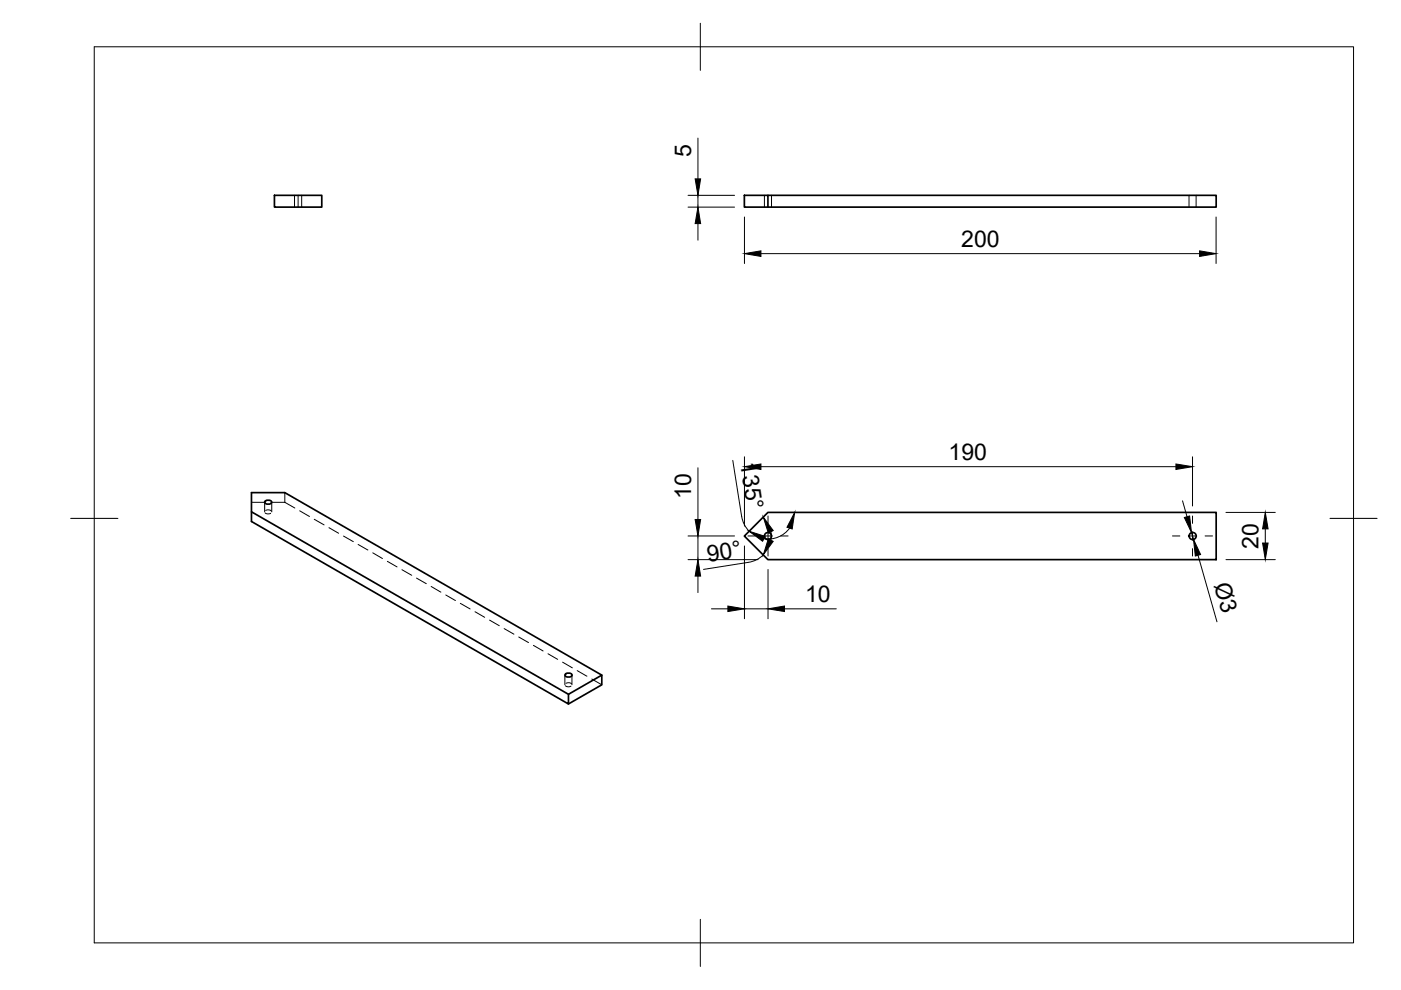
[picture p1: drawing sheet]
<svg xmlns="http://www.w3.org/2000/svg" width="297mm" height="210mm" viewBox="0 0 297 210" stroke-linecap="round" stroke-linejoin="round" font-family="sans-serif">
<defs><g id="words">
<g font-size="4.9">
<text x="146.5" y="33.2" transform="rotate(-90 146.5 33.2)">5</text>
<text x="203.8" y="52.3">200</text>
<text x="157" y="98.2" transform="rotate(81 157 98.2)">135°</text>
<text x="201.1" y="97.5">190</text>
<text x="146.5" y="105.8" transform="rotate(-90 146.5 105.8)">10</text>
<text x="150.1" y="119.1" transform="rotate(-9 150.1 119.1)">90°</text>
<text x="266.8" y="116.3" transform="rotate(-90 266.8 116.3)">20</text>
<text x="257.4" y="124" transform="rotate(74 257.4 124)">Ø3</text>
<text x="170.7" y="127.6">10</text>
</g>
</g></defs>
<!-- layer: Visible -->
<g fill="none" stroke="#000" stroke-width=".36">
<path d="M58.2 41.4h10v2.5h-10zM157.8 41.4h5v2.5h-5zM162.8 41.4h95.1v2.5h-95.1M53.3 108.5l67.2 38.7M56.3 106.2l.6-.2a.58 .58 0 0 1 .7 .6l-.7 .3a.58 .58 0 0 1-.8-.5zM162.8 108.6h95.1v10.1h-95.1l-5-5zM120 142.8l.5-.1a.58 .58 0 0 1 .8 .5l-.8 .4a.58 .58 0 0 1-.7-.6zM127.6 143.1l-7.1 4.1v2.1l-67.2-38.7v-6.1h7.1l67.2 38.6v2.1l-7.1 4.1"/>
<circle cx="162.8" cy="113.6" r=".75"/>
<circle cx="252.9" cy="113.6" r=".75"/>
</g>
<!-- layer: Hidden -->
<g fill="none" stroke="#000" stroke-width=".21">
<path d="M62.4 41.4v2.5M63.2 41.4v2.5M64 41.4v2.5M162.1 41.4v2.5M163.6 41.4v2.5M252.1 41.4v2.5M253.6 41.4v2.5M53.3 106.5h3M56.1 106.5v2M56.2 108.7l.5 .3 .7-.2M56.3 108.2l.5-.1 .7 .2M57.4 106.5h3"/>
<path d="M57.6 106.5v2M60.4 104.5v2M60.4 106.5l2.1 1.2M63.5 108.3l2.1 1.2M66.6 110.1l2.1 1.2M69.7 111.9l2.1 1.2M72.8 113.7l2.1 1.1M75.9 115.4l2.1 1.2M79 117.2l2.1 1.2M82.1 119l2.1 1.2M85.2 120.8l2.1 1.2M88.3 122.6l2.1 1.2"/>
<path d="M91.4 124.3l2.1 1.3M94.5 126.1l2.1 1.2M97.6 127.9l2.1 1.2M100.7 129.7l2.1 1.2M103.8 131.5l2.1 1.2M106.9 133.3l2.1 1.2M110 135.1l2.1 1.1M113.1 136.8l2 1.2M116.2 138.6l2 1.2M119.3 140.4l2 1.2M119.8 143.1v2.1M119.9 145.4l.6 .2 .6-.1"/>
<path d="M120 144.9l.6-.1 .6 .2M121.3 143.1v2.1M122.4 142.2l2 1.2M125.5 144l2.1 1.2"/>
</g>
<!-- layer: BORDER -->
<path d="M20 9.9h267v190h-267zM148.5 4.9v10M15 109.9h10M282 109.9h10M148.5 194.9v10" fill="none" stroke="#000" stroke-width=".21"/>
<!-- layer: Smart Centers -->
<path d="M158.6 113.6h1.5M161.9 113.6h1.8M162.8 109.4v1.6M162.8 112.7v1.8M162.8 116.3v1.6M165.5 113.6h1.6M248.6 113.6h1.5M251.9 113.6h1.8M252.8 109.4v1.6M252.8 112.7v1.8M252.8 116.3v1.6M255.5 113.6h1.6" fill="none" stroke="#000" stroke-width=".21"/>
<!-- layer: FD_Dimensions -->
<g fill="none" stroke="#000" stroke-width=".21">
<path d="M148 29.3v8.6M145.9 43.9h9.8M145.9 41.4h9.8M148 41.4v2.5M148 47.4v3.5M157.8 46v9.9M161.3 53.8h93M257.8 46v9.9M148 99.2v10.9M155.4 97.6l2 12.5 .7 1.6 .7 .9M157.8 96.9v14.6M161.3 98.9h88"/>
<path d="M252.8 96.9v10.4M145.9 118.7h14.8M145.9 113.6h9.8M148 113.6v5.1M157.8 115.8v15.4M158.7 119.2l-9.5 1.5M161.9 117.6l-1.5 1.1-1.7 .5M163.4 112.7v1.8M167.4 112a5.7 5.7 0 0 1-5.4 2.2M250.7 106.2l1 3.4M252.6 112.9l.4 1.5M254 117.7l4 14.1"/>
<path d="M259.9 118.7h10.5M259.9 108.6h10.5M268.3 112.1v3M148 122.1v3.5M150.8 129.1h3.5M157.8 129.1h5M162.8 120.7v10.5M166.3 129.1h11"/>
</g>
<g fill="#000" stroke="#000" stroke-width=".21">
<path d="M147.4 37.9h1.1l-.5 3.5zM148 43.9l.5 3.5h-1.1zM157.8 53.8l3.5-.6v1.2zM254.3 53.2l3.5 .6-3.5 .6zM157.8 98.9l3.5-.5v1.1zM249.3 98.4l3.5 .5-3.5 .6zM147.4 110.1h1.1l-.5 3.5zM158.8 112.6l3.4 1.1-.5 1.1zM161.8 109.6l2.1 2.9-1 .5zM162.9 114.3l1 .5-2.1 2.8zM168.5 108.6l-.5 3.6-1.1-.4zM251.1 109.7l1.1-.3 .4 3.5z"/>
<path d="M253 114.4l1.6 3.2-1.2 .3zM267.7 115.1h1.2l-.6 3.6zM268.3 108.6l.6 3.5h-1.2zM148 118.7l.5 3.4h-1.1zM154.3 128.5l3.5 .6-3.5 .6zM162.8 129.1l3.5-.6v1.2z"/>
</g>
<use href="#words"/>
</svg>
